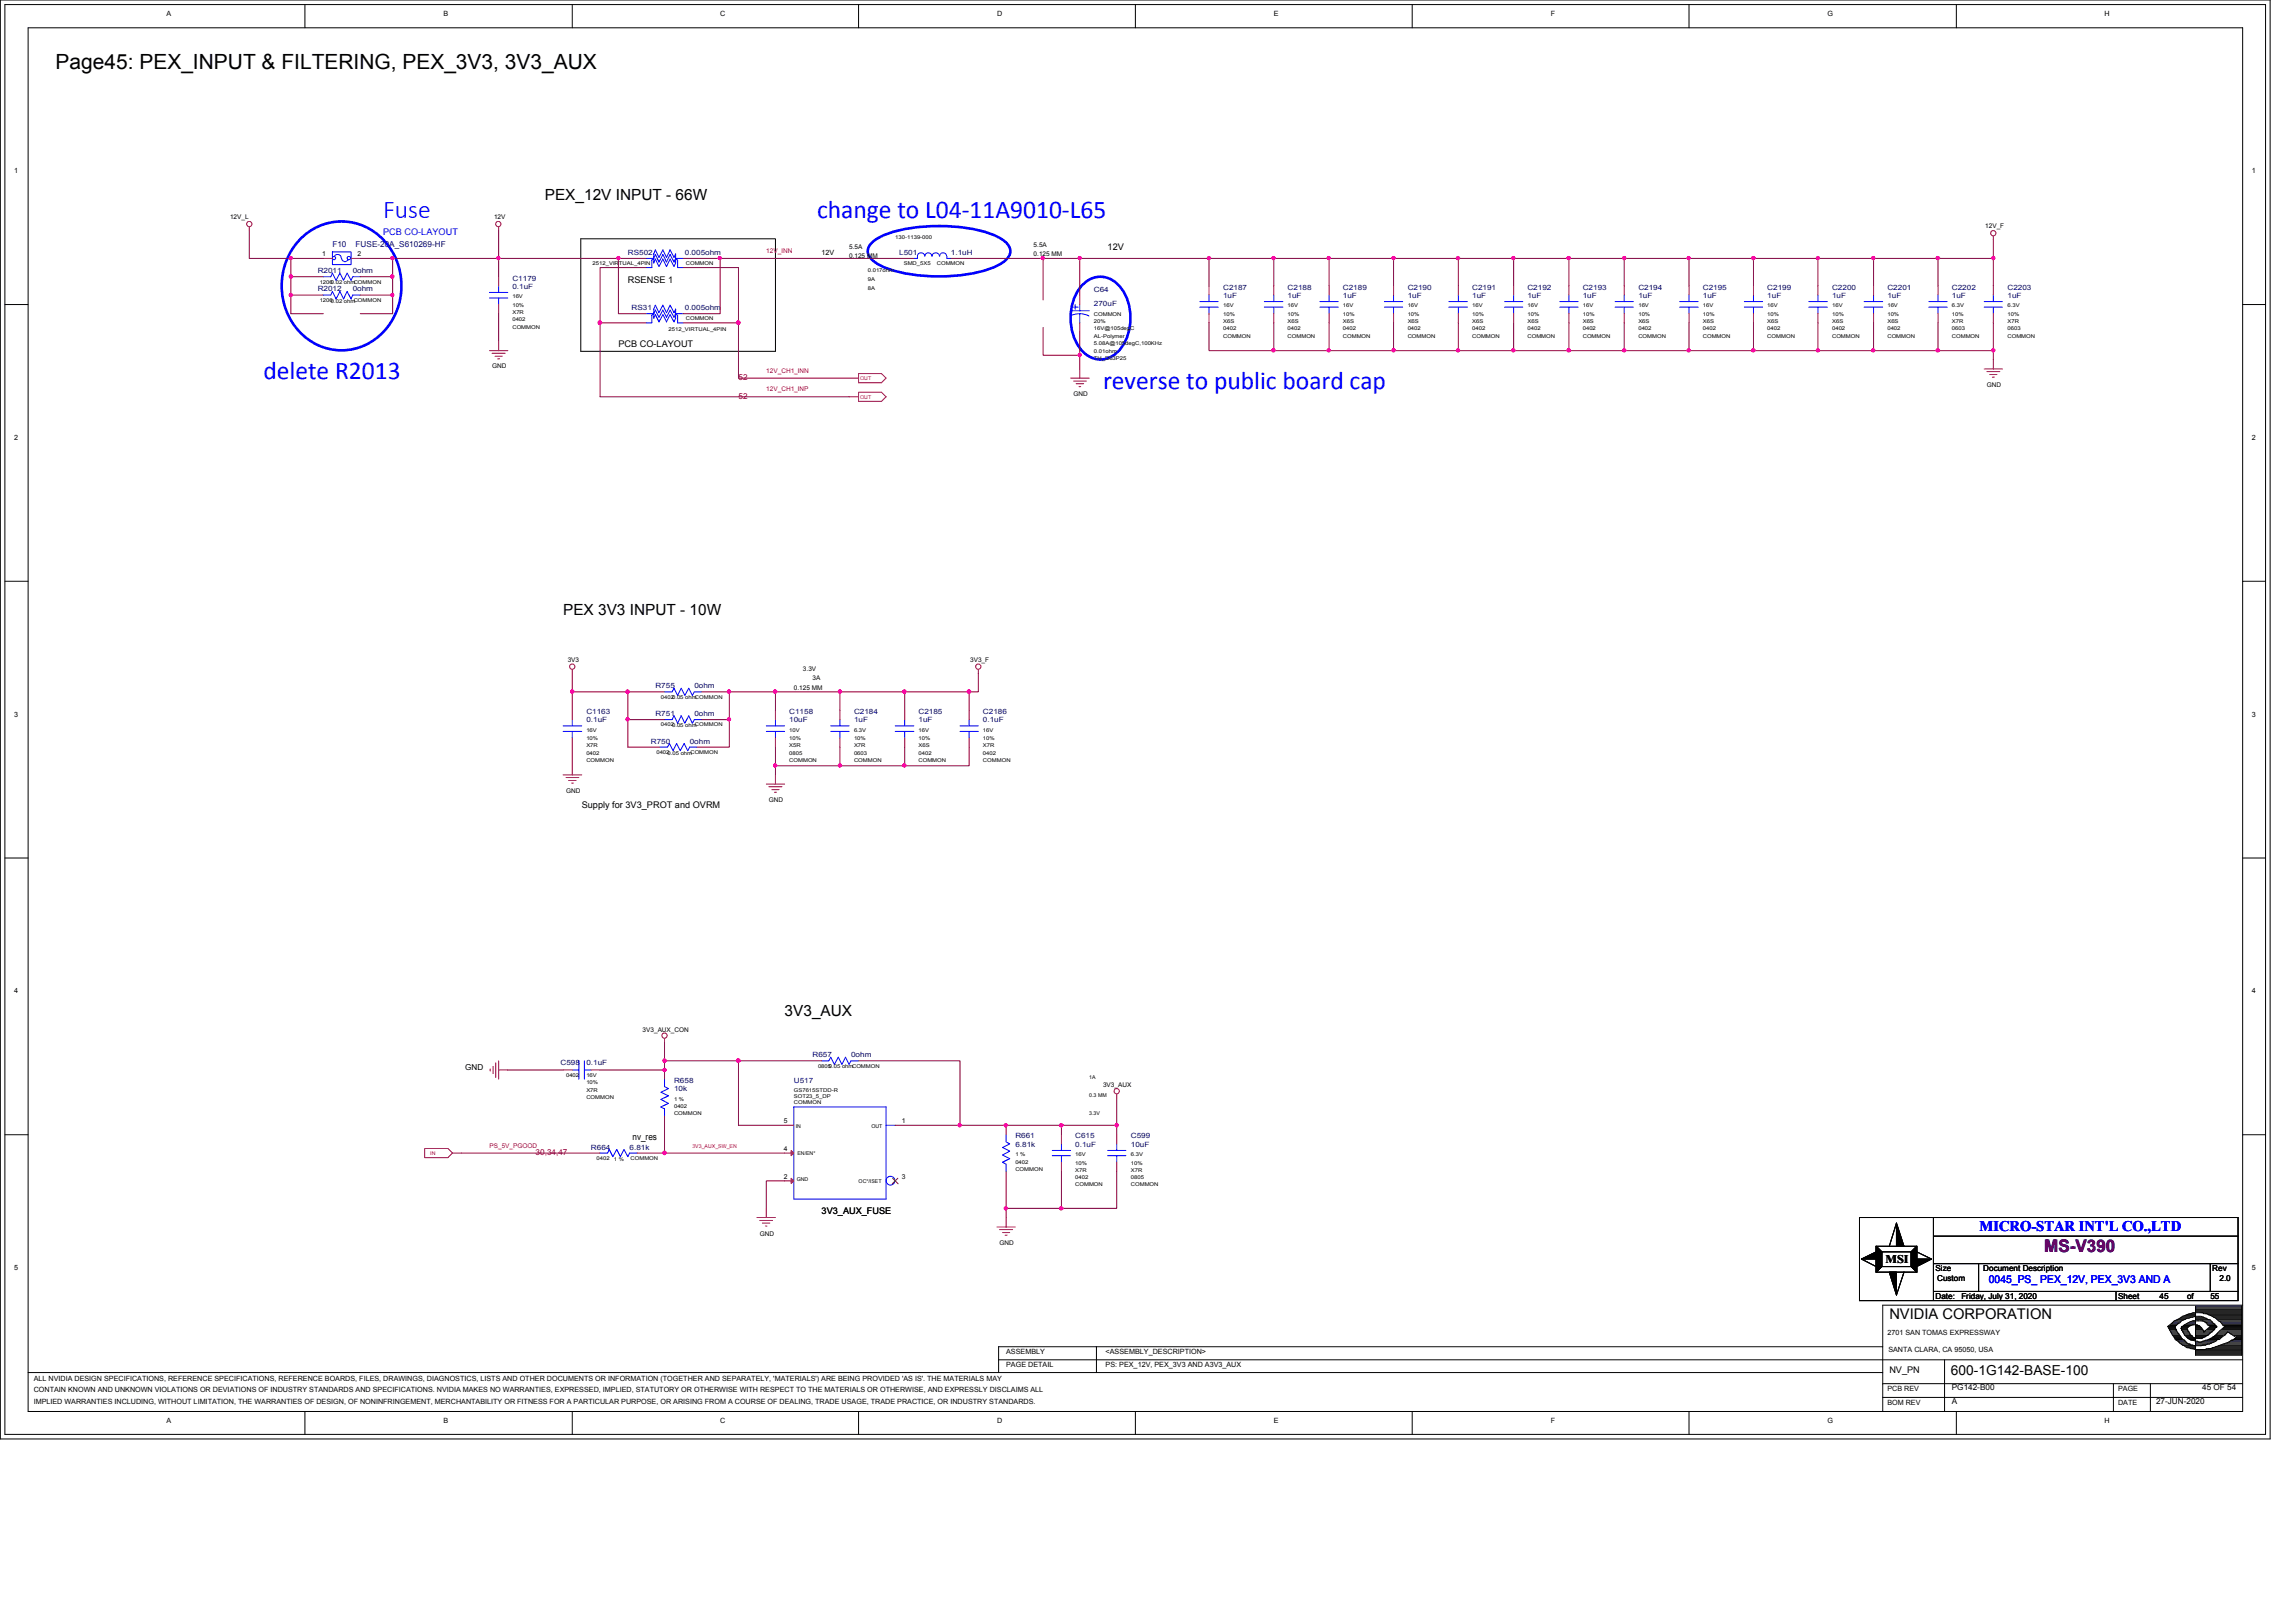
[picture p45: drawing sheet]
<svg xmlns="http://www.w3.org/2000/svg" width="297mm" height="210mm" viewBox="0 0 297 210" stroke-linecap="round" stroke-linejoin="round" font-family="sans-serif">
<defs><g id="words">
<g font-size="3.3" fill="#00f">
<text x="49.6" y="28.2">Fuse</text>
<text x="105.7" y="28.2">change to L04-11A9010-L65</text>
<text x="34.1" y="49.1">delete R2013</text>
<text x="142.7" y="50.3">reverse to public board cap</text>
</g>
<text font-size="2.7" x="7.2" y="8.9">Page45: PEX_INPUT &amp; FILTERING, PEX_3V3, 3V3_AUX</text>
<text font-size="2.2" fill="#400080" x="264.5" y="162.1">MS-V390</text>
<g font-size="2">
<text x="70.5" y="25.8">PEX_12V INPUT - 66W</text>
<text x="72.9" y="79.5">PEX 3V3 INPUT - 10W</text>
<text x="101.5" y="131.5">3V3_AUX</text>
</g>
<text font-size="1.9" fill="#00f" x="256.1" y="159.3">MICRO-STAR INT'L CO.,LTD</text>
<text font-size="1.9" x="244.4" y="170.7">NVIDIA CORPORATION</text>
<text font-size="1.8" x="252.4" y="177.9">600-1G142-BASE-100</text>
<text font-size="1.5" x="243.9" y="163.4">MSI</text>
<text font-size="1.4" fill="#00f" x="257.3" y="166.1">0045_PS_ PEX_12V, PEX_3V3 AND A</text>
<text font-size="1.2" fill="#00f" x="49.6" y="30.4">PCB CO-LAYOUT</text>
<g font-size="1.2">
<text x="143.3" y="32.4">12V</text>
<text x="81.2" y="36.6">RSENSE 1</text>
<text x="80" y="44.9">PCB CO-LAYOUT</text>
<text x="75.3" y="104.6">Supply for 3V3_PROT and OVRM</text>
<text x="81.8" y="147.6">nv_res</text>
<text x="106.3" y="157.1">3V3_AUX_FUSE</text>
<text x="244.4" y="177.7">NV_PN</text>
</g>
<g font-size="1.1" fill="#000080">
<text x="43" y="32">F10</text>
<text x="46" y="32">FUSE-20A_S610269-HF</text>
</g>
<g font-size="1.1" fill="#f00">
<text x="95.5" y="51.6">52</text>
<text x="95.5" y="49.2">52</text>
<text x="69.3" y="149.5">30,34,47</text>
</g>
<g font-size="1.1">
<text x="60.2" y="138.5">GND</text>
<text x="250.4" y="164.5">Size</text>
<text x="250.6" y="165.7">Custom</text>
<text x="256.6" y="164.5">Document Description</text>
<text x="286.2" y="164.5">Rev</text>
<text x="287.1" y="165.7">2.0</text>
<text x="250.4" y="168.1">Date:</text>
<text x="253.7" y="168.1">Friday, July 31, 2020</text>
<text x="274" y="168.1">Sheet</text>
<text x="279.4" y="168.1">45</text>
<text x="283" y="168.1">of</text>
<text x="286" y="168.1">55</text>
<text x="252.5" y="179.9">PG142-B00</text>
<text x="284.9" y="179.9">45 OF 54</text>
<text x="252.5" y="181.7">A</text>
<text x="278.9" y="181.7">27-JUN-2020</text>
</g>
<g font-size=".9">
<text x="21.5" y="2">A</text>
<text x="57.4" y="2">B</text>
<text x="93.2" y="2">C</text>
<text x="129" y="2">D</text>
<text x="164.8" y="2">E</text>
<text x="200.6" y="2">F</text>
<text x="236.4" y="2">G</text>
<text x="272.2" y="2">H</text>
<text x="1.8" y="22.4">1</text>
<text x="291.3" y="22.4">1</text>
<text x="41.7" y="33.1">1</text>
<text x="46.3" y="33.1">2</text>
<text x="106.3" y="33.1">12V</text>
<text x="1.8" y="56.9">2</text>
<text x="291.3" y="56.9">2</text>
<text x="1.8" y="92.8">3</text>
<text x="291.3" y="92.8">3</text>
<text x="1.8" y="128.6">4</text>
<text x="291.3" y="128.6">4</text>
<text x="101.4" y="148.9">4</text>
<text x="101.4" y="145.3">5</text>
<text x="116.7" y="145.3">1</text>
<text x="101.4" y="152.5">2</text>
<text x="116.7" y="152.5">3</text>
<text x="1.8" y="164.4">5</text>
<text x="291.3" y="164.4">5</text>
<text x="244.2" y="172.8">2701 SAN TOMAS EXPRESSWAY</text>
<text x="4.4" y="178.7">ALL NVIDIA DESIGN SPECIFICATIONS, REFERENCE SPECIFICATIONS, REFERENCE BOARDS, FILES, DRAWINGS, DIAGNOSTICS, LISTS AND OTHER DOCUMENTS OR INFORMATION (TOGETHER AND SEPARATELY, 'MATERIALS') ARE BEING PROVIDED 'AS IS'. THE MATERIALS MAY</text>
<text x="130.2" y="177">PAGE DETAIL</text>
<text x="130.2" y="175.3">ASSEMBLY</text>
<text x="143" y="177">PS: PEX_12V, PEX_3V3 AND A3V3_AUX</text>
<text x="143" y="175.3">&lt;ASSEMBLY_DESCRIPTION&gt;</text>
<text x="244.3" y="174.9">SANTA CLARA, CA 95050, USA</text>
<text x="4.4" y="180.2">CONTAIN KNOWN AND UNKNOWN VIOLATIONS OR DEVIATIONS OF INDUSTRY STANDARDS AND SPECIFICATIONS. NVIDIA MAKES NO WARRANTIES, EXPRESSED, IMPLIED, STATUTORY OR OTHERWISE WITH RESPECT TO THE MATERIALS OR OTHERWISE, AND EXPRESSLY DISCLAIMS ALL</text>
<text x="4.4" y="181.7">IMPLIED WARRANTIES INCLUDING, WITHOUT LIMITATION, THE WARRANTIES OF DESIGN, OF NONINFRINGEMENT, MERCHANTABILITY OR FITNESS FOR A PARTICULAR PURPOSE, OR ARISING FROM A COURSE OF DEALING, TRADE USAGE, TRADE PRACTICE, OR INDUSTRY STANDARDS.</text>
<text x="21.5" y="184.1">A</text>
<text x="57.4" y="184.1">B</text>
<text x="93.2" y="184.1">C</text>
<text x="129" y="184.1">D</text>
<text x="164.8" y="184.1">E</text>
<text x="200.6" y="184.1">F</text>
<text x="236.4" y="184.1">G</text>
<text x="244.2" y="181.8">BOM REV</text>
<text x="244.2" y="180">PCB REV</text>
<text x="272.2" y="184.1">H</text>
<text x="274" y="180">PAGE</text>
<text x="274" y="181.8">DATE</text>
</g>
<g font-size=".9" fill="#000080">
<text x="41.1" y="35.3">R2011</text>
<text x="45.6" y="35.3">0ohm</text>
<text x="81.2" y="33">RS502</text>
<text x="88.6" y="33">0.005ohm</text>
<text x="116.3" y="33">L501</text>
<text x="123" y="33">1.1uH</text>
<text x="41.1" y="37.7">R2012</text>
<text x="45.6" y="37.7">0ohm</text>
<text x="66.3" y="37.4">0.1uF</text>
<text x="66.3" y="36.3">C1179</text>
<text x="81.7" y="40.1">RS31</text>
<text x="88.6" y="40.1">0.005ohm</text>
<text x="141.5" y="37.8">C64</text>
<text x="141.5" y="39.5">270uF</text>
<text x="158.2" y="38.6">1uF</text>
<text x="158.2" y="37.5">C2187</text>
<text x="166.6" y="38.6">1uF</text>
<text x="166.6" y="37.5">C2188</text>
<text x="173.7" y="38.6">1uF</text>
<text x="173.7" y="37.5">C2189</text>
<text x="182.1" y="38.6">1uF</text>
<text x="182.1" y="37.5">C2190</text>
<text x="190.5" y="37.5">C2191</text>
<text x="190.5" y="38.6">1uF</text>
<text x="197.6" y="37.5">C2192</text>
<text x="197.6" y="38.6">1uF</text>
<text x="204.8" y="37.5">C2193</text>
<text x="204.8" y="38.6">1uF</text>
<text x="212" y="37.5">C2194</text>
<text x="212" y="38.6">1uF</text>
<text x="220.3" y="37.5">C2195</text>
<text x="220.3" y="38.6">1uF</text>
<text x="228.6" y="38.6">1uF</text>
<text x="228.6" y="37.5">C2199</text>
<text x="237" y="38.6">1uF</text>
<text x="237" y="37.5">C2200</text>
<text x="244.2" y="38.6">1uF</text>
<text x="244.2" y="37.5">C2201</text>
<text x="252.5" y="38.6">1uF</text>
<text x="252.5" y="37.5">C2202</text>
<text x="259.7" y="38.6">1uF</text>
<text x="259.7" y="37.5">C2203</text>
<text x="84.8" y="89.1">R755</text>
<text x="89.8" y="89.1">0ohm</text>
<text x="75.9" y="92.4">C1163</text>
<text x="75.9" y="93.5">0.1uF</text>
<text x="84.8" y="92.7">R751</text>
<text x="89.8" y="92.7">0ohm</text>
<text x="102.1" y="93.5">10uF</text>
<text x="102.1" y="92.4">C1158</text>
<text x="110.5" y="92.4">C2184</text>
<text x="110.5" y="93.5">1uF</text>
<text x="118.8" y="92.4">C2185</text>
<text x="118.8" y="93.5">1uF</text>
<text x="127.2" y="92.4">C2186</text>
<text x="127.2" y="93.5">0.1uF</text>
<text x="84.2" y="96.2">R750</text>
<text x="89.2" y="96.2">0ohm</text>
<text x="72.5" y="137.9">C598</text>
<text x="75.9" y="137.9">0.1uF</text>
<text x="105.1" y="136.8">R657</text>
<text x="110.1" y="136.8">0ohm</text>
<text x="87.2" y="141.2">10k</text>
<text x="87.2" y="140.2">R658</text>
<text x="102.7" y="140.2">U517</text>
<text x="76.5" y="148.8">R664</text>
<text x="81.4" y="148.8">6.81k</text>
<text x="131.4" y="147.3">R661</text>
<text x="131.4" y="148.4">6.81k</text>
<text x="139.1" y="147.3">C615</text>
<text x="139.1" y="148.4">0.1uF</text>
<text x="146.3" y="148.4">10uF</text>
<text x="146.3" y="147.3">C599</text>
</g>
<g font-size=".8">
<text x="29.8" y="28.3">12V_L</text>
<text x="63.9" y="28.3">12V</text>
<text x="256.8" y="29.5">12V_F</text>
<text x="109.9" y="32.2">5.5A</text>
<text x="109.9" y="33.4">0.125 MM</text>
<text x="133.7" y="33.1">0.125 MM</text>
<text x="133.7" y="31.9">5.5A</text>
<text x="63.7" y="47.7">GND</text>
<text x="138.9" y="51.3">GND</text>
<text x="257" y="50.1">GND</text>
<text x="73.4" y="85.6">3V3</text>
<text x="102.7" y="89.2">0.125 MM</text>
<text x="103.9" y="86.8">3.3V</text>
<text x="105.1" y="88">3A</text>
<text x="125.5" y="85.6">3V3_F</text>
<text x="73.2" y="102.6">GND</text>
<text x="99.5" y="103.8">GND</text>
<text x="83.1" y="133.5">3V3_AUX_CON</text>
<text x="142.7" y="140.7">3V3_AUX</text>
<text x="98.3" y="159.9">GND</text>
<text x="129.3" y="161.1">GND</text>
</g>
<g font-size=".8" fill="#f00">
<text x="99.1" y="32.7">12V_INN</text>
<text x="99.1" y="48.3">12V_CH1_INN</text>
<text x="99.1" y="50.6">12V_CH1_INP</text>
<text x="63.3" y="148.5">PS_5V_PGOOD</text>
</g>
<g font-size=".7">
<text x="76.7" y="34.3">2512_VIRTUAL_4PIN</text>
<text x="88.7" y="34.3">COMMON</text>
<text x="112.3" y="35.1">0.017ohm</text>
<text x="115.8" y="30.9">130-1139-000</text>
<text x="116.9" y="34.3">SMD_5X5</text>
<text x="121.2" y="34.3">COMMON</text>
<text x="41.4" y="36.7">12060.02 ohmCOMMON</text>
<text x="41.4" y="39.1">12060.02 ohmCOMMON</text>
<text x="66.3" y="40.6">X7R</text>
<text x="66.3" y="39.7">10%</text>
<text x="66.3" y="38.6">16V</text>
<text x="66.3" y="41.6">0402</text>
<text x="88.7" y="41.4">COMMON</text>
<text x="112.3" y="37.5">8A</text>
<text x="112.3" y="36.3">9A</text>
<text x="141.5" y="41.8">20%</text>
<text x="141.5" y="40.9">COMMON</text>
<text x="158.2" y="39.8">16V</text>
<text x="158.2" y="40.9">10%</text>
<text x="158.2" y="41.8">X6S</text>
<text x="166.6" y="39.8">16V</text>
<text x="166.6" y="40.9">10%</text>
<text x="166.6" y="41.8">X6S</text>
<text x="173.7" y="39.8">16V</text>
<text x="173.7" y="40.9">10%</text>
<text x="173.7" y="41.8">X6S</text>
<text x="182.1" y="40.9">10%</text>
<text x="182.1" y="39.8">16V</text>
<text x="182.1" y="41.8">X6S</text>
<text x="190.5" y="39.8">16V</text>
<text x="190.5" y="40.9">10%</text>
<text x="190.5" y="41.8">X6S</text>
<text x="197.6" y="39.8">16V</text>
<text x="197.6" y="41.8">X6S</text>
<text x="197.6" y="40.9">10%</text>
<text x="204.8" y="39.8">16V</text>
<text x="204.8" y="40.9">10%</text>
<text x="204.8" y="41.8">X6S</text>
<text x="212" y="40.9">10%</text>
<text x="212" y="39.8">16V</text>
<text x="212" y="41.8">X6S</text>
<text x="220.3" y="41.8">X6S</text>
<text x="220.3" y="40.9">10%</text>
<text x="220.3" y="39.8">16V</text>
<text x="228.6" y="40.9">10%</text>
<text x="228.6" y="39.8">16V</text>
<text x="228.6" y="41.8">X6S</text>
<text x="237" y="39.8">16V</text>
<text x="237" y="40.9">10%</text>
<text x="237" y="41.8">X6S</text>
<text x="244.2" y="40.9">10%</text>
<text x="244.2" y="39.8">16V</text>
<text x="244.2" y="41.8">X6S</text>
<text x="252.5" y="39.8">6.3V</text>
<text x="252.5" y="40.9">10%</text>
<text x="252.5" y="41.8">X7R</text>
<text x="259.7" y="41.8">X7R</text>
<text x="259.7" y="40.9">10%</text>
<text x="259.7" y="39.8">6.3V</text>
<text x="66.3" y="42.5">COMMON</text>
<text x="86.5" y="42.9">2512_VIRTUAL_4PIN</text>
<text x="141.5" y="44.7">5.08A@105degC,100KHz</text>
<text x="141.5" y="43.7">AL-Polymer</text>
<text x="141.5" y="46.6">TH_D63P25</text>
<text x="141.5" y="42.8">16V@105degC</text>
<text x="141.5" y="45.6">0.01ohm</text>
<text x="158.2" y="43.7">COMMON</text>
<text x="158.2" y="42.8">0402</text>
<text x="166.6" y="42.8">0402</text>
<text x="166.6" y="43.7">COMMON</text>
<text x="173.7" y="43.7">COMMON</text>
<text x="173.7" y="42.8">0402</text>
<text x="182.1" y="43.7">COMMON</text>
<text x="182.1" y="42.8">0402</text>
<text x="190.5" y="43.7">COMMON</text>
<text x="190.5" y="42.8">0402</text>
<text x="197.6" y="42.8">0402</text>
<text x="197.6" y="43.7">COMMON</text>
<text x="204.8" y="42.8">0402</text>
<text x="204.8" y="43.7">COMMON</text>
<text x="212" y="43.7">COMMON</text>
<text x="212" y="42.8">0402</text>
<text x="220.3" y="43.7">COMMON</text>
<text x="220.3" y="42.8">0402</text>
<text x="228.6" y="43.7">COMMON</text>
<text x="228.6" y="42.8">0402</text>
<text x="237" y="42.8">0402</text>
<text x="237" y="43.7">COMMON</text>
<text x="244.2" y="42.8">0402</text>
<text x="244.2" y="43.7">COMMON</text>
<text x="252.5" y="43.7">COMMON</text>
<text x="252.5" y="42.8">0603</text>
<text x="259.7" y="43.7">COMMON</text>
<text x="259.7" y="42.8">0603</text>
<text x="75.9" y="95.8">10%</text>
<text x="75.9" y="94.7">16V</text>
<text x="85.5" y="94">04020.05 ohmCOMMON</text>
<text x="85.5" y="90.4">04020.05 ohmCOMMON</text>
<text x="102.1" y="94.7">10V</text>
<text x="102.1" y="95.8">10%</text>
<text x="110.5" y="95.8">10%</text>
<text x="110.5" y="94.7">6.3V</text>
<text x="118.8" y="95.8">10%</text>
<text x="118.8" y="94.7">16V</text>
<text x="127.2" y="95.8">10%</text>
<text x="127.2" y="94.7">16V</text>
<text x="75.9" y="96.7">X7R</text>
<text x="75.9" y="97.7">0402</text>
<text x="75.9" y="98.6">COMMON</text>
<text x="84.9" y="97.6">04020.05 ohmCOMMON</text>
<text x="102.1" y="98.6">COMMON</text>
<text x="102.1" y="97.7">0805</text>
<text x="102.1" y="96.7">X5R</text>
<text x="110.5" y="98.6">COMMON</text>
<text x="110.5" y="97.7">0603</text>
<text x="110.5" y="96.7">X7R</text>
<text x="118.8" y="97.7">0402</text>
<text x="118.8" y="96.7">X6S</text>
<text x="118.8" y="98.6">COMMON</text>
<text x="127.2" y="96.7">X7R</text>
<text x="127.2" y="98.6">COMMON</text>
<text x="127.2" y="97.7">0402</text>
<text x="73.2" y="139.4">0402</text>
<text x="75.9" y="139.4">16V</text>
<text x="75.9" y="140.3">10%</text>
<text x="75.9" y="142.2">COMMON</text>
<text x="75.9" y="141.3">X7R</text>
<text x="87.2" y="142.5">1 %</text>
<text x="87.2" y="143.4">0402</text>
<text x="102.7" y="142.1">SOT23_5_DP</text>
<text x="102.7" y="142.9">COMMON</text>
<text x="102.7" y="141.3">GS7615STDD-R</text>
<text x="105.8" y="138.2">0805</text>
<text x="107.2" y="138.3">0.05 ohmCOMMON</text>
<text x="140.9" y="142">0.3 MM</text>
<text x="140.9" y="139.6">1A</text>
<text x="87.2" y="144.4">COMMON</text>
<text x="103" y="145.9">IN</text>
<text x="103.2" y="149.5">EN/EN*</text>
<text x="112.7" y="145.9">OUT</text>
<text x="131.4" y="149.6">1 %</text>
<text x="139.1" y="149.6">16V</text>
<text x="140.9" y="144.4">3.3V</text>
<text x="146.3" y="149.6">6.3V</text>
<text x="77.2" y="150.1">0402</text>
<text x="79.4" y="150.2">1 %</text>
<text x="81.6" y="150.1">COMMON</text>
<text x="103.1" y="152.9">GND</text>
<text x="111.1" y="153.1">OC*/ISET</text>
<text x="131.4" y="150.6">0402</text>
<text x="131.4" y="151.5">COMMON</text>
<text x="139.1" y="152.6">0402</text>
<text x="139.1" y="150.7">10%</text>
<text x="139.1" y="151.6">X7R</text>
<text x="139.1" y="153.5">COMMON</text>
<text x="146.3" y="152.6">0805</text>
<text x="146.3" y="151.6">X7R</text>
<text x="146.3" y="153.5">COMMON</text>
<text x="146.3" y="150.7">10%</text>
</g>
<g font-size=".7" fill="#f00">
<text x="111.3" y="51.6">OUT</text>
<text x="111.3" y="49.2">OUT</text>
<text x="55.7" y="149.5">IN</text>
<text x="89.6" y="148.5">3V3_AUX_SW_EN</text>
</g>
</g></defs>
<g fill="none" stroke="#000" stroke-width=".13">
<path d="M0 0h293.7v186.2h-293.7zM.6 .6h292.5v185h-292.5zM3.6 3.6h286.5v179.1h-286.5zM39.4 .6v3M74 .6v3M111.1 .6v3M146.9 .6v3M182.7 .6v3M218.5 .6v3M253.1 .6v3M.6 39.4h3M75.1 30.9h25.2v14.6h-25.2z"/>
<path d="M290.1 39.4h3M.6 75.2h3M290.1 75.2h3M.6 111h3M290.1 111h3M.6 146.8h3M240.6 157.6h48.9v10.7h-48.9zM245.4 158.3l.9 3h-.9zM245.4 158.3l-1 3M250.1 160h39.4M250.1 157.6v10.7M290.1 146.8h3"/>
<path d="M3.6 177.6h240M129.2 176h160.9M141.8 174.3v3.3M240.8 162.9l1.9-.9v.9zM240.8 162.9l1.9 1M242.7 161.3h5.3v3.3h-5.3zM242.7 161.3l.7 .7v1.9l-.7 .7zM242.7 161.3l.7 .7M243.4 162h3.9v1.9h-3.9zM243.4 163.9l-.7 .7M243.6 174.3h-114.4v3.3M243.6 179.1h46.5"/>
<path d="M244.4 164.6h1v3zM246.3 164.6l-.9 3M247.3 163.9l.7 .7M248 161.3v3.3l-.7-.7v-1.9zM248 161.3l-.7 .7M248 162.9h1.9l-1.9 1zM248 162l1.9 .9M250.1 167.1h39.4M250.1 163.5h39.4M251.6 176v6.7M256 163.5v3.6M273.4 179.1v3.6"/>
<path d="M273.8 167.1v1.2M278.2 179.1v3.6M280.4 171.7h1M280.4 171.7l.3 .4M280.6 171.8h.8M280.6 171.9h.8M280.7 171.5h.8M280.7 172h.8M280.7 172.1h.8M280.7 172.1l.2 .4M280.8 171.4h.8M280.8 172.4h.8"/>
<path d="M280.8 172.2h.8M280.9 171.3h.9M280.9 172.5l.4 .6M280.9 172.5h.9M281 171.2h.9M281 171.2l-.6 .5M281 172.6h.9M281 172.8h.9M281.2 171.1h.9M281.2 172.8h.8M281.3 173.1l.1 .2 .9 .8 .3 .1M281.3 173h.8"/>
<path d="M281.3 173.1h.9M281.4 171.7v.1M281.4 171.8v.1M281.4 171.9l.1 .1M281.4 173.2h.9M281.5 171.5l-.1 .2M281.5 170.8h1M281.5 172v.1M281.5 172.1l.3 .4M281.5 173.3h.8M281.6 173.4h1M281.8 171.3l-.3 .2"/>
<path d="M281.8 170.7h.9M281.8 172.5l.1 .1M281.8 173.6h.9M281.9 172.6l.3 .6 .4 .2M281.9 173.7h1M282 170.6h.9M282.1 170.5h1.3M282.1 173.8h.8M282.2 170.9l-.4 .4M282.2 173.9h1.1M282.2 172.1h.9M282.2 172h.7"/>
<path d="M282.2 172.1l.1 .1M282.2 172v.1M282.2 171.9v.1M282.2 171.8l-.1 .1h.1M282.2 171.8h.9M282.2 171.9h.7M282.3 171.7h-.1v.1M282.3 174.1h1.3M282.3 172.4h.9M282.3 171.7h.9M282.5 170.3h1.5M282.5 172.5h.7"/>
<path d="M282.5 171.5h.9M282.6 174.2h1.4M282.6 172.8h.8M282.6 172.6h.7M282.6 172.8l.3 .3h1M282.6 174.2l.3 .2 1.1 .3M282.6 173.4l.3 .4M282.7 170.7l-.5 .2h-.8M282.7 170.2h1.3M282.7 172.8h.9M282.7 171.4h1.1M282.9 174.3h1.1"/>
<path d="M282.9 173h.8M282.9 170.6l-.2 .1M282.9 170.1h1.1M282.9 173.1l.2 .1h.9M282.9 170.1l-.6 .2-1 .6-.3 .3M282.9 173.8l.4 .1M282.9 171.3h1.1M283.1 174.4h.9M283.1 172.2h-.8l.3 .6M283.1 173.2l.3 .2 1.1 .3 .6-.1M283.1 172.2l.1 .2M283.2 171.7l-.3 .2 .2 .3"/>
<path d="M283.2 172.4l.1 .2M283.2 171.2h.8M283.3 172.6v.2h.3M283.3 173.9l.1 .2h.3a3 3 0 0 0 1.7 0M283.3 173.3h.7M283.4 170.5l-.5 .1M283.4 170h.6M283.4 170l-.5 .1M283.4 171.1h.6M283.6 174.5h.4M283.6 173.4h.4M283.6 172.8l.1 .2"/>
<path d="M283.7 173l.3 .2M284 171.7h.6M284 171.9h.9M284 172.2h1.1M284 172.4h2.2M284 174.7h6M284 170.3l-.6 .2M284 169.6h6M284 169.2h6M284 169.7h6M284 169.4h6M284 169.3h6"/>
<path d="M284 169.5h6M284 175.3h6M284 175.1h6M284 175h6M284 174.9h6M284 173.1h1.1M284 173h1.4M284 173.7h2.3M284 172.8h1.6M284 172.8h1.7M284 173.8h2.1M284 173.9h1.7"/>
<path d="M284 172.6h1.8M284 172.5h1.9M284 174.1h1.4M284 172.1h1M284 172h.9M284 171.8h.8M284 170.5h1.1M284 170.6h1.4M284 170.7h1.6M284 170.8h1.8M284 169h6v6.4h-6zM284 171.5h.4"/>
<path d="M284 174.7h1M284 170.3h.8l.3 .2M284.4 171.5l-.1-.1h-.6l-.5 .3M284.4 171.5h.1l.3 .3M284.8 169.9h5.2M284.8 171.8l.1 .2M284.9 170.9h1M284.9 172l.2 .2M285 169.9h-.4a1.7 1.7 0 0 0-1.2 .1M285 170.9h-.2a2.62 2.62 0 0 0-2.5 .8M285 170.9h.1M285 169.9l.1 .1h.4l.2 .1"/>
<path d="M285 169.9h.1M285 174.7h.1M285 170.9l.2 .2M285.1 173.1h-.1l-.1 .1h-.9M285.1 173.6h1.4M285.1 170.5l.4 .1 .1 .1M285.2 171.1h1M285.2 171.1l.3 .1 .1 .2 .3 .3M285.2 172.2h1.1M285.4 171.2h.9M285.4 170h4.6M285.4 173l-.3 .1"/>
<path d="M285.4 173h.1M285.5 173.4h1.3M285.5 172.1h.9M285.6 172.8l-.2 .2M285.6 171.3h.8M285.6 172h.9M285.6 170.7a1.19 1.19 0 0 1 .8 .6h.1v.1M285.7 172.8h-.1M285.7 171.9h.8M285.7 171.4h.8M285.7 173.3h1.3M285.7 170.1h4.3"/>
<path d="M285.7 174.5h4.3M285.7 173.3l-.6 .3M285.7 170.1l.2 .1M285.8 171.5h.9M285.8 171.8h.9M285.9 171.7h.9M285.9 173.2h1.2M285.9 170.2h4.1M285.9 171.7l-.8 .7v-.2M285.9 173.2l-.2 .1M285.9 171.7h.1M285.9 172.5l-.2 .3"/>
<path d="M285.9 163.5v3.6M285.9 170.2l.5 .3M286.1 173.8l-.7 .3M286.2 173.1h1.2M286.2 174.4h3.8M286.2 170.3h3.8M286.3 173h1.2M286.4 170.5h3.6M286.4 170.5l.9 .6M286.4 172.1l-.5 .4M286.5 171.9l-.1 .2M286.5 172.8h1.1"/>
<path d="M286.5 171.4l.2 .1M286.7 171.8l-.2 .1M286.7 172.8h1.2M286.7 174.3h3.3M286.7 170.6h3.3M286.7 174.3l-.8 .2-.9 .2M286.7 171.5l.1 .2M286.8 171.7v.1h-.1M286.8 172.6h1.2M286.8 170.7h3.2M286.8 172.6l-.9 .6M286.9 172.5h1.2"/>
<path d="M287 170.8h3M287 174.2h3M287.1 170.9h2.9M287.1 172.4h2.9M287.3 171.1h2.7M287.3 171.1l.3 .4 .3 .2M287.3 172.2h2.7M287.4 173.1l-.3 .2h-.2l-.2 .3-.6 .2M287.4 174.1h2.6M287.4 171.2h2.6M287.4 172.1h2.6M287.5 171.3h2.5"/>
<path d="M287.5 172h2.5M287.6 171.4h2.4M287.6 171.9h2.4M287.7 171.5h2.3M287.7 171.8h2.3M287.7 173.9h2.3M287.9 172.8l-.5 .3M287.9 171.7l-1.1 .9M287.9 171.7h2.1M288.1 173.8h1.9M288.2 172.4l-.3 .4M288.2 172.4l.2 .1"/>
<path d="M288.2 172.4h.1M288.3 173.7h1.7M288.4 172.5h1.6M288.4 172.5l.9 .6M288.6 172.6h1.4M288.6 173.6h1.4M288.7 173.4h1.3M288.7 173.4l-.4 .3-1.6 .6M288.8 172.8h1.2M288.9 173.3h1.1M289 173.2h1M289 172.8h1"/>
<path d="M289.3 173.1l-.6 .3M289.3 173h.7M289.3 173.1h.7M290.1 168.9h-46.5v13.8M39.4 182.7v2.9M74 182.7v2.9M111.1 182.7v2.9M146.9 182.7v2.9M182.7 182.7v2.9M218.5 182.7v2.9M243.6 180.8h46.5M253.1 182.7v2.9"/>
</g>
<path d="M38.7 31.1a7.5 7.5 0 0 1 12.2 1.7 8.5 8.5 0 0 1-4.7 12.2 7.7 7.7 0 0 1-9.5-5.8 8.8 8.8 0 0 1 2-8.1zM112.6 31.6a8.7 8.7 0 0 1 5-2 22.9 22.9 0 0 1 10.8 .8 3.8 3.8 0 0 1 2.2 1.6 1.54 1.54 0 0 1-.7 1.9 12.4 12.4 0 0 1-5.8 1.7 21.6 21.6 0 0 1-9.6-1 3.8 3.8 0 0 1-2.1-1.6l-.1-.5 .1-.5zM139.9 37.1a3.1 3.1 0 0 1 5 0 6.8 6.8 0 0 1 0 8.2 3.1 3.1 0 0 1-5 0 6.9 6.9 0 0 1 0-8.2z" fill="none" stroke="#00f" stroke-width=".34"/>
<g fill="none" stroke="#f00" stroke-width=".13">
<path d="M32.3 29.4v.4M64.5 29.4v.4M64.5 35.8v1.2M64.5 39.4v1.2M118.2 33.4h.1M123 33.4h.1M171.9 37v1.2M188.7 37v1.2M210.1 37v1.2M226.9 37v1.2M242.4 37v1.2M257.9 30.6v.4"/>
<path d="M63.3 45.4h2.4M63.7 45.7h1.7M64 46.1h1M64.4 46.4h.2M64.5 44.2v1.2M83.6 40.6h.1M83.6 41.8h.1M88.4 41.8h.1M88.4 40.6h.1M109.8 51.3h1.3M109.8 48.9h1.3M111.1 50.8h2.9l.6 .5-.6 .6h-2.9z"/>
<path d="M111.1 48.3h2.9l.6 .6-.6 .6h-2.9zM138.5 48.9h2.4M138.9 49.3h1.6M139.2 49.7h1M139.6 50h.2M139.7 47.7v1.2M171.9 40.6v1.2M188.7 40.6v1.2M210.1 40.6v1.2M226.9 40.6v1.2M242.4 40.6v1.2M256.7 47.7h2.4"/>
<path d="M257 48.1h1.7M257.4 48.5h.9M257.8 48.8h.2M257.9 46.6v1.2M74 99.1v1.2M74 86.7v.5M86 93.1h.1M90.8 93.1h.1M108.7 91.9v1.2M108.7 95.5v1.2M126.6 86.7v.5M72.8 100.3h2.5"/>
<path d="M73.2 100.6h1.7M73.6 101h.9M73.9 101.3h.3M99.1 101.5h2.4M99.5 101.8h1.7M99.9 102.2h.9M100.2 102.5h.2M100.3 100.3v1.2M63.4 138.3v.3M63.8 138v.9M64.1 137.5v1.9M64.5 138.5h1.2"/>
<path d="M64.5 137.3v2.4M72.8 138.5h1.2M76.4 138.5h1.2M86 134.4v.5M58.5 149.2l-.6-.6h-3v1.2h3l.6-.6h1.2M97.9 157.6h2.4M98.3 157.9h1.6M98.6 158.3h1M99 158.7h.2M99.1 156.4v1.2M115.8 145.6h.1M129 158.8h2.4"/>
<path d="M129.3 159.1h1.7M129.7 159.5h.9M130 159.8h.3M130.2 157.6v1.2M137.3 146.8v1.2M137.3 150.4v1.2M144.5 141.6v.5M144.5 146.8v1.2M144.5 150.4v1.2"/>
<circle cx="32.2" cy="29" r=".34"/>
<circle cx="64.5" cy="29" r=".34"/>
<circle cx="257.9" cy="30.2" r=".34"/>
<circle cx="74" cy="86.3" r=".34"/>
<circle cx="126.6" cy="86.3" r=".34"/>
<circle cx="86" cy="134" r=".34"/>
<circle cx="144.5" cy="141.2" r=".34"/>
</g>
<g fill="#000">
<path d="M245.4 158.3l.9 3h-.9zM240.8 162.9l1.9-.9v.9zM244.4 164.6h1v3zM248 162.9h1.9l-1.9 1z"/>
<path d="M242.7 161.3l.7 .7v1.9l-.7 .7z" fill-rule="evenodd"/>
<path d="M242.7 161.3l.7 .7v1.9l-.7 .7z" fill-rule="evenodd"/>
<path d="M242.7 161.3l.7 .7v1.9l-.7 .7z" fill-rule="evenodd"/>
<path d="M248 161.3v3.3l-.7-.7v-1.9z" fill-rule="evenodd"/>
<path d="M248 161.3v3.3l-.7-.7v-1.9z" fill-rule="evenodd"/>
<path d="M248 161.3v3.3l-.7-.7v-1.9z" fill-rule="evenodd"/>
</g>
<g fill="none" stroke="#00f" stroke-width=".13">
<path d="M63.3 37.8h2.4M63.3 38.6h2.4M64.5 38.6v.8M64.5 37v.8M84.8 39.5l.5 1 .5-1 .4 1 .5-1 .5 1 .2-.5v1.2l-.2 .5-.5-1-.5 1-.4-1-.5 1-.5-1-.2 .5v-1.2zM118.7 33.2v.2h-.5M118.7 33.1a.47 .47 0 0 1 .5-.4 .47 .47 0 0 1 .4 .4M119.7 33.1a.44 .44 0 0 1 .4-.4 .44 .44 0 0 1 .5 .4M120.6 33.1a.47 .47 0 0 1 .5-.4 .47 .47 0 0 1 .4 .4M121.6 33.1a.44 .44 0 0 1 .4-.4 .44 .44 0 0 1 .5 .4M122.5 33.2v.2h.5M170.8 39h2.3"/>
<path d="M170.8 39.7h2.3M171.9 39.7v.9M171.9 38.2v.8M187.4 39h2.5M187.4 39.7h2.5M188.7 39.7v.9M188.7 38.2v.8M208.9 39h2.4M208.9 39.7h2.4M210.1 39.7v.9M210.1 38.2v.8M225.7 39h2.3"/>
<path d="M225.7 39.7h2.3M226.9 39.7v.9M226.9 38.2v.8M241.2 39h2.4M241.2 39.7h2.4M242.4 39.7v.9M242.4 38.2v.8M83.6 40.6h1M84.6 40.6l-.3 .2v1h-.7M84.6 40.6l.2-.5 .5 1 .5-1 .4 1 .5-1 .5 1 .2-.5M87.4 40.6l.3 .2v1h.7M87.4 40.6h1"/>
<path d="M86 93.1h.9l.3-.5 .5 1 .4-1 .5 1 .5-1 .5 1 .2-.5h1M107.5 93.9h2.3M107.5 94.7h2.3M108.7 94.7v.8M108.7 93.1v.8M74 138.5h.9M74.9 137.3v2.4M75.6 138.5h.8M75.6 137.3v2.4M102.7 143.3l11.9-.1v12h-11.9zM102.7 152.8h.1M102.7 149.2h.1"/>
<path d="M102.7 145.6h.1M114.6 145.6h1.2M136.1 148.9h2.4M136.1 149.6h2.4M137.3 149.6v.8M137.3 148v.9M143.3 148.9h2.4M143.3 149.6h2.4M144.5 149.6v.8M144.5 148v.9"/>
<circle cx="115.2" cy="152.8" r=".57"/>
</g>
<path d="M102.4 152.5l.3 .3-.3 .4z" fill="#f00"/>
<path d="M101.5 152.8h1.2M102.4 152.5l.3 .3-.3 .4zM115.8 152.8h.1" fill="none" stroke="#f00" stroke-width=".13"/>
<path d="M115.5 152.5l.7 .7M116.2 152.5l-.8 .7" fill="none" stroke="#804000" stroke-width=".13"/>
<path d="M102.4 148.9l.3 .3-.3 .4z" fill="#f00"/>
<g fill="none" stroke="#f00" stroke-width=".13">
<path d="M41.8 33.4h1.2M41.8 35.8h.1M41.8 38.2h.1M45.4 33.4h1.2M46.6 35.8h.1M46.6 38.2h.1M83.6 33.4h.1M83.6 34.6h.1M88.4 34.6h.1M88.4 33.4h.1M139.7 38.2v1.2M156.4 37v1.2"/>
<path d="M164.8 37v1.2M180.3 37v1.2M195.8 37v1.2M203 37v1.2M218.5 37v1.2M235.2 37v1.2M250.7 37v1.2M257.9 37v1.2M139.7 41.8v1.2M156.4 40.6v1.2M164.8 40.6v1.2M180.3 40.6v1.2"/>
<path d="M195.8 40.6v1.2M203 40.6v1.2M218.5 40.6v1.2M235.2 40.6v1.2M250.7 40.6v1.2M257.9 40.6v1.2M74 91.9v1.2M74 95.5v1.2M85.4 96.7h.1M86 89.5h.1M90.2 96.7h.1M90.8 89.5h.1"/>
<path d="M100.3 91.9v1.2M100.3 95.5v1.2M117 91.9v1.2M117 95.5v1.2M125.4 91.9v1.2M125.4 95.5v1.2M86 139.7h.1M106.3 137.3h.1M111.1 137.3h.1M77.6 149.2h.1M82.4 149.2h.1M86 144.4h.1"/>
<path d="M101.5 149.2h1.2M101.5 145.6h1.2M102.4 148.9l.3 .3-.3 .4zM130.2 146.8h.1M130.2 151.6h.1"/>
</g>
<g fill="none" stroke="#00f" stroke-width=".13">
<path d="M41.8 35.8h1l.2-.5 .5 1 .5-1 .4 1 .5-1 .5 1 .2-.5h1M41.8 38.2h1l.2-.5 .5 1 .5-1 .4 1 .5-1 .5 1 .2-.5h1M43 32.6h2.4v1.6h-2.4zM43.1 33.2h.3v.2v.1l-.2 .1-.1-.1zM43.3 33.1a.48 .48 0 0 1 .5-.1 .48 .48 0 0 1 .3 .4M44.2 33.4a.44 .44 0 0 0 .3 .5 .44 .44 0 0 0 .5-.3M45 33.2h.3l.1 .2-.1 .1-.2 .1-.1-.1zM83.6 33.4h1M84.6 33.4l-.3 .3v.9h-.7M84.6 33.4l.2-.5 .5 1 .5-1 .4 1 .5-1 .5 1 .2-.5M84.8 32.3l.5 1 .5-1 .4 1 .5-1 .5 1 .2-.5v1.2l-.2 .5-.5-1-.5 1-.4-1-.5 1-.5-1-.2 .5v-1.2zM87.4 33.4l.3 .3v.9h.7"/>
<path d="M87.4 33.4h1M138.9 39.7h.6M139.1 39.4v.6M139.7 39.4v.8M155.2 39h2.4M155.2 39.7h2.4M156.4 39.7v.9M156.4 38.2v.8M163.6 39h2.4M163.6 39.7h2.4M164.8 39.7v.9M164.8 38.2v.8"/>
<path d="M179.1 39h2.4M179.1 39.7h2.4M180.3 39.7v.9M180.3 38.2v.8M194.6 39h2.4M194.6 39.7h2.4M195.8 39.7v.9M195.8 38.2v.8M201.8 39h2.4M201.8 39.7h2.4M203 39.7v.9M203 38.2v.8"/>
<path d="M217.3 39h2.4M217.3 39.7h2.4M218.5 39.7v.9M218.5 38.2v.8M234 39h2.4M234 39.7h2.4M235.2 39.7v.9M235.2 38.2v.8M249.5 39h2.4M249.5 39.7h2.4M250.7 39.7v.9M250.7 38.2v.8"/>
<path d="M256.7 39h2.4M256.7 39.7h2.4M257.9 39.7v.9M257.9 38.2v.8M138.5 40.9a2.6 2.6 0 0 1 2.4 0M138.5 40.2h2.4M139.7 40.6v1.2M72.8 93.9h2.5M72.8 94.7h2.5M74 94.7v.8M74 93.1v.8M85.4 96.7h1l.2-.5 .5 1 .4-1 .5 1 .5-1 .5 1 .2-.5h1"/>
<path d="M86 89.5h.9l.3-.4 .5 .9 .4-.9 .5 .9 .5-.9 .5 .9 .2-.5h1M99.1 93.9h2.4M99.1 94.7h2.4M100.3 94.7v.8M100.3 93.1v.8M115.8 93.9h2.4M115.8 94.7h2.4M117 94.7v.8M117 93.1v.8M124.2 93.9h2.4M124.2 94.7h2.4M125.4 94.7v.8"/>
<path d="M125.4 93.1v.8M86 139.7v.9l.5 .3-1 .4 1 .5-1 .5 1 .5-1 .4 .5 .3v.9M106.3 137.3h.9l.3-.5 .4 .9 .6-.9 .4 .9 .5-.9 .4 .9 .3-.4h1M77.6 149.2h1l.2-.4 .5 .9 .5-.9 .5 .9 .4-.9 .5 .9 .2-.5h1M130.2 146.8v1l.4 .2-.9 .5 .9 .5-.9 .5 .9 .4-.9 .5 .5 .3v.9"/>
</g>
<path d="M80 33.4h-15.5v2.4" fill="none" stroke="#800040" stroke-width=".13"/>
<path d="M64.3 33.2h.3l.1 .2-.1 .1-.1 .1-.2-.1z" fill-rule="evenodd" fill="#f0f"/>
<path d="M64.3 33.2h.3l.1 .2-.1 .1-.1 .1-.2-.1z" fill="none" stroke="#f0f" stroke-width=".13"/>
<path d="M79.8 33.2h.3l.1 .2-.1 .1-.1 .1-.2-.1z" fill-rule="evenodd" fill="#f0f"/>
<path d="M79.8 33.2h.3l.1 .2-.1 .1-.1 .1-.2-.1z" fill="none" stroke="#f0f" stroke-width=".13"/>
<path d="M64.5 29.8v3.6M83.6 33.4h-3.6v7.2h3.6M88.4 41.8h7.1v7.1" fill="none" stroke="#800040" stroke-width=".13"/>
<path d="M95.3 41.6h.4l.1 .1-.1 .2-.2 .1-.2-.1z" fill-rule="evenodd" fill="#f0f"/>
<path d="M95.3 41.6h.4l.1 .1-.1 .2-.2 .1-.2-.1z" fill="none" stroke="#f0f" stroke-width=".13"/>
<path d="M83.6 34.6h-6v16.7M88.4 34.6h7.1v7.2M95.5 48.9h14.3" fill="none" stroke="#800040" stroke-width=".13"/>
<path d="M77.4 41.6h.4v.1v.2l-.2 .1-.2-.1z" fill-rule="evenodd" fill="#f0f"/>
<path d="M77.4 41.6h.4v.1v.2l-.2 .1-.2-.1z" fill="none" stroke="#f0f" stroke-width=".13"/>
<path d="M123 33.4h11.9M77.6 51.3h32.2M77.6 41.8h6" fill="none" stroke="#800040" stroke-width=".13"/>
<path d="M134.8 33.2h.2l.1 .2-.1 .1-.1 .1-.1-.1z" fill-rule="evenodd" fill="#f0f"/>
<path d="M134.8 33.2h.2l.1 .2-.1 .1-.1 .1-.1-.1z" fill="none" stroke="#f0f" stroke-width=".13"/>
<path d="M156.4 37v-3.6h-16.7v4.8" fill="none" stroke="#800040" stroke-width=".13"/>
<path d="M156.3 33.2h.2l.1 .2-.1 .1-.1 .1-.1-.1z" fill-rule="evenodd" fill="#f0f"/>
<path d="M156.3 33.2h.2l.1 .2-.1 .1-.1 .1-.1-.1z" fill="none" stroke="#f0f" stroke-width=".13"/>
<path d="M139.5 33.2h.3l.1 .2-.1 .1-.1 .1-.2-.1z" fill-rule="evenodd" fill="#f0f"/>
<path d="M139.5 33.2h.3l.1 .2-.1 .1-.1 .1-.2-.1z" fill="none" stroke="#f0f" stroke-width=".13"/>
<path d="M156.4 33.4h8.4v3.6M171.9 33.4v3.6" fill="none" stroke="#800040" stroke-width=".13"/>
<path d="M171.8 33.2h.2l.1 .2-.1 .1-.1 .1-.1-.1z" fill-rule="evenodd" fill="#f0f"/>
<path d="M171.8 33.2h.2l.1 .2-.1 .1-.1 .1-.1-.1z" fill="none" stroke="#f0f" stroke-width=".13"/>
<path d="M164.8 33.4h7.1" fill="none" stroke="#800040" stroke-width=".13"/>
<path d="M164.6 33.2h.3l.1 .2-.1 .1-.1 .1-.2-.1z" fill-rule="evenodd" fill="#f0f"/>
<path d="M164.6 33.2h.3l.1 .2-.1 .1-.1 .1-.2-.1z" fill="none" stroke="#f0f" stroke-width=".13"/>
<path d="M171.9 33.4h8.4v3.6M180.3 33.4h8.4v3.6" fill="none" stroke="#800040" stroke-width=".13"/>
<path d="M188.5 33.2h.3v.2v.1l-.2 .1-.1-.1z" fill-rule="evenodd" fill="#f0f"/>
<path d="M188.5 33.2h.3v.2v.1l-.2 .1-.1-.1z" fill="none" stroke="#f0f" stroke-width=".13"/>
<path d="M180.1 33.2h.3l.1 .2-.1 .1-.1 .1-.2-.1z" fill-rule="evenodd" fill="#f0f"/>
<path d="M180.1 33.2h.3l.1 .2-.1 .1-.1 .1-.2-.1z" fill="none" stroke="#f0f" stroke-width=".13"/>
<path d="M195.8 33.4v3.6" fill="none" stroke="#800040" stroke-width=".13"/>
<path d="M195.6 33.2h.3l.1 .2-.1 .1-.1 .1-.2-.1z" fill-rule="evenodd" fill="#f0f"/>
<path d="M195.6 33.2h.3l.1 .2-.1 .1-.1 .1-.2-.1z" fill="none" stroke="#f0f" stroke-width=".13"/>
<path d="M188.7 33.4h14.3v3.6M203 33.4h7.1v3.6" fill="none" stroke="#800040" stroke-width=".13"/>
<path d="M210 33.2h.3v.2v.1l-.2 .1-.1-.1z" fill-rule="evenodd" fill="#f0f"/>
<path d="M210 33.2h.3v.2v.1l-.2 .1-.1-.1z" fill="none" stroke="#f0f" stroke-width=".13"/>
<path d="M202.8 33.2h.3l.1 .2-.1 .1-.2 .1-.1-.1z" fill-rule="evenodd" fill="#f0f"/>
<path d="M202.8 33.2h.3l.1 .2-.1 .1-.2 .1-.1-.1z" fill="none" stroke="#f0f" stroke-width=".13"/>
<path d="M210.1 33.4h8.4v3.6M218.5 33.4h8.4v3.6" fill="none" stroke="#800040" stroke-width=".13"/>
<path d="M226.7 33.2h.3l.1 .2-.1 .1-.2 .1-.1-.1z" fill-rule="evenodd" fill="#f0f"/>
<path d="M226.7 33.2h.3l.1 .2-.1 .1-.2 .1-.1-.1z" fill="none" stroke="#f0f" stroke-width=".13"/>
<path d="M218.3 33.2h.3l.1 .2-.1 .1-.1 .1-.2-.1z" fill-rule="evenodd" fill="#f0f"/>
<path d="M218.3 33.2h.3l.1 .2-.1 .1-.1 .1-.2-.1z" fill="none" stroke="#f0f" stroke-width=".13"/>
<path d="M235.2 33.4v3.6" fill="none" stroke="#800040" stroke-width=".13"/>
<path d="M235 33.2h.3l.1 .2-.1 .1-.1 .1-.2-.1z" fill-rule="evenodd" fill="#f0f"/>
<path d="M235 33.2h.3l.1 .2-.1 .1-.1 .1-.2-.1z" fill="none" stroke="#f0f" stroke-width=".13"/>
<path d="M226.9 33.4h15.5v3.6" fill="none" stroke="#800040" stroke-width=".13"/>
<path d="M242.2 33.2h.3l.1 .2-.1 .1-.2 .1-.1-.1z" fill-rule="evenodd" fill="#f0f"/>
<path d="M242.2 33.2h.3l.1 .2-.1 .1-.2 .1-.1-.1z" fill="none" stroke="#f0f" stroke-width=".13"/>
<path d="M250.7 33.4v3.6" fill="none" stroke="#800040" stroke-width=".13"/>
<path d="M250.5 33.2h.4v.2v.1l-.2 .1-.2-.1z" fill-rule="evenodd" fill="#f0f"/>
<path d="M250.5 33.2h.4v.2v.1l-.2 .1-.2-.1z" fill="none" stroke="#f0f" stroke-width=".13"/>
<path d="M242.4 33.4h8.3M257.9 33.4v3.6" fill="none" stroke="#800040" stroke-width=".13"/>
<path d="M257.7 33.2h.3l.1 .2-.1 .1-.1 .1-.2-.1z" fill-rule="evenodd" fill="#f0f"/>
<path d="M257.7 33.2h.3l.1 .2-.1 .1-.1 .1-.2-.1z" fill="none" stroke="#f0f" stroke-width=".13"/>
<path d="M88.4 33.4h4.8M93.2 33.4v7.2h-4.8M93.2 33.4h25M257.9 31v2.4h-7.2" fill="none" stroke="#800040" stroke-width=".13"/>
<path d="M93 33.2h.3v.2v.1l-.2 .1-.1-.1z" fill-rule="evenodd" fill="#f0f"/>
<path d="M93 33.2h.3v.2v.1l-.2 .1-.1-.1z" fill="none" stroke="#f0f" stroke-width=".13"/>
<path d="M74 87.2v2.3" fill="none" stroke="#800040" stroke-width=".13"/>
<path d="M73.9 89.3h.3v.2v.2h-.2h-.1z" fill-rule="evenodd" fill="#f0f"/>
<path d="M73.9 89.3h.3v.2v.2h-.2h-.1z" fill="none" stroke="#f0f" stroke-width=".13"/>
<path d="M74 89.5v2.4M86 93.1h-4.8v3.6" fill="none" stroke="#800040" stroke-width=".13"/>
<path d="M81 92.9h.3l.1 .2-.1 .1-.1 .1-.2-.1z" fill-rule="evenodd" fill="#f0f"/>
<path d="M81 92.9h.3l.1 .2-.1 .1-.1 .1-.2-.1z" fill="none" stroke="#f0f" stroke-width=".13"/>
<path d="M81.2 96.7h4.2M81.2 89.5v3.6" fill="none" stroke="#800040" stroke-width=".13"/>
<path d="M81 89.3h.3l.1 .2-.1 .2h-.1h-.2z" fill-rule="evenodd" fill="#f0f"/>
<path d="M81 89.3h.3l.1 .2-.1 .2h-.1h-.2z" fill="none" stroke="#f0f" stroke-width=".13"/>
<path d="M74 89.5h12M111.1 137.3h13.1v8.3" fill="none" stroke="#800040" stroke-width=".13"/>
<path d="M124 145.5h.3l.1 .1-.1 .2h-.1h-.2z" fill-rule="evenodd" fill="#f0f"/>
<path d="M124 145.5h.3l.1 .1-.1 .2h-.1h-.2z" fill="none" stroke="#f0f" stroke-width=".13"/>
<path d="M115.8 145.6h14.4v1.2" fill="none" stroke="#800040" stroke-width=".13"/>
<path d="M130 145.5h.3v.1v.2h-.2h-.1z" fill-rule="evenodd" fill="#f0f"/>
<path d="M130 145.5h.3v.1v.2h-.2h-.1z" fill="none" stroke="#f0f" stroke-width=".13"/>
<path d="M137.3 145.6v1.2" fill="none" stroke="#800040" stroke-width=".13"/>
<path d="M137.1 145.5h.4v.1v.2h-.2h-.2z" fill-rule="evenodd" fill="#f0f"/>
<path d="M137.1 145.5h.4v.1v.2h-.2h-.2z" fill="none" stroke="#f0f" stroke-width=".13"/>
<path d="M130.2 145.6h14.3v1.2" fill="none" stroke="#800040" stroke-width=".13"/>
<path d="M144.3 145.5h.3l.1 .1-.1 .2h-.1h-.2z" fill-rule="evenodd" fill="#f0f"/>
<path d="M144.3 145.5h.3l.1 .1-.1 .2h-.1h-.2z" fill="none" stroke="#f0f" stroke-width=".13"/>
<path d="M77.6 138.5h8.4v1.2M86 134.9v3.6M144.5 142.1v3.5" fill="none" stroke="#800040" stroke-width=".13"/>
<path d="M85.8 138.3h.3l.1 .2-.1 .1-.1 .1-.2-.1z" fill-rule="evenodd" fill="#f0f"/>
<path d="M85.8 138.3h.3l.1 .2-.1 .1-.1 .1-.2-.1z" fill="none" stroke="#f0f" stroke-width=".13"/>
<path d="M86 137.3h9.5" fill="none" stroke="#800040" stroke-width=".13"/>
<path d="M85.8 137.1h.3l.1 .1-.1 .2-.1 .1-.2-.1z" fill-rule="evenodd" fill="#f0f"/>
<path d="M85.8 137.1h.3l.1 .1-.1 .2-.1 .1-.2-.1z" fill="none" stroke="#f0f" stroke-width=".13"/>
<path d="M95.5 137.3v8.3" fill="none" stroke="#800040" stroke-width=".13"/>
<path d="M95.3 137.1h.4l.1 .1-.1 .2-.2 .1-.2-.1z" fill-rule="evenodd" fill="#f0f"/>
<path d="M95.3 137.1h.4l.1 .1-.1 .2-.2 .1-.2-.1z" fill="none" stroke="#f0f" stroke-width=".13"/>
<path d="M95.5 137.3h10.8M82.4 149.2h19.1M95.5 145.6h6" fill="none" stroke="#800040" stroke-width=".13"/>
<path d="M85.8 149h.3l.1 .2-.1 .2h-.1h-.2z" fill-rule="evenodd" fill="#f0f"/>
<path d="M85.8 149h.3l.1 .2-.1 .2h-.1h-.2z" fill="none" stroke="#f0f" stroke-width=".13"/>
<path d="M94.4 93.1v3.6h-4.2M86 144.4v4.8" fill="none" stroke="#800040" stroke-width=".13"/>
<path d="M94.2 92.9h.2l.1 .2-.1 .1-.1 .1-.1-.1z" fill-rule="evenodd" fill="#f0f"/>
<path d="M94.2 92.9h.2l.1 .2-.1 .1-.1 .1-.1-.1z" fill="none" stroke="#f0f" stroke-width=".13"/>
<path d="M90.8 93.1h3.6M90.8 89.5h3.6" fill="none" stroke="#800040" stroke-width=".13"/>
<path d="M94.2 89.3h.2l.1 .2-.1 .2h-.1h-.1z" fill-rule="evenodd" fill="#f0f"/>
<path d="M94.2 89.3h.2l.1 .2-.1 .2h-.1h-.1z" fill="none" stroke="#f0f" stroke-width=".13"/>
<path d="M100.3 91.9v-2.4h-5.9v3.6M100.3 89.5h8.4" fill="none" stroke="#800040" stroke-width=".13"/>
<path d="M100.1 89.3h.3l.1 .2-.1 .2h-.1h-.2z" fill-rule="evenodd" fill="#f0f"/>
<path d="M100.1 89.3h.3l.1 .2-.1 .2h-.1h-.2z" fill="none" stroke="#f0f" stroke-width=".13"/>
<path d="M117 89.5h-8.3v2.4" fill="none" stroke="#800040" stroke-width=".13"/>
<path d="M108.5 89.3h.3l.1 .2-.1 .2h-.1h-.2z" fill-rule="evenodd" fill="#f0f"/>
<path d="M108.5 89.3h.3l.1 .2-.1 .2h-.1h-.2z" fill="none" stroke="#f0f" stroke-width=".13"/>
<path d="M116.8 89.3h.3l.1 .2-.1 .2h-.1h-.2z" fill-rule="evenodd" fill="#f0f"/>
<path d="M116.8 89.3h.3l.1 .2-.1 .2h-.1h-.2z" fill="none" stroke="#f0f" stroke-width=".13"/>
<path d="M125.4 89.5h-8.4v2.4" fill="none" stroke="#800040" stroke-width=".13"/>
<path d="M125.2 89.3h.3l.1 .2-.1 .2h-.2h-.1z" fill-rule="evenodd" fill="#f0f"/>
<path d="M125.2 89.3h.3l.1 .2-.1 .2h-.2h-.1z" fill="none" stroke="#f0f" stroke-width=".13"/>
<path d="M64.5 40.6v3.6M74 96.7v2.4M100.3 96.7v3.6M100.3 99.1h8.4M126.6 87.2v2.3h-1.2v2.4M65.7 138.5h7.1M101.5 152.8h-2.4v3.6" fill="none" stroke="#800040" stroke-width=".13"/>
<path d="M100.1 98.9h.3l.1 .2-.1 .1-.1 .1-.2-.1z" fill-rule="evenodd" fill="#f0f"/>
<path d="M100.1 98.9h.3l.1 .2-.1 .1-.1 .1-.2-.1z" fill="none" stroke="#f0f" stroke-width=".13"/>
<path d="M108.7 96.7v2.4h8.3" fill="none" stroke="#800040" stroke-width=".13"/>
<path d="M108.5 98.9h.3l.1 .2-.1 .1-.1 .1-.2-.1z" fill-rule="evenodd" fill="#f0f"/>
<path d="M108.5 98.9h.3l.1 .2-.1 .1-.1 .1-.2-.1z" fill="none" stroke="#f0f" stroke-width=".13"/>
<path d="M116.8 98.9h.3l.1 .2-.1 .1-.1 .1-.2-.1z" fill-rule="evenodd" fill="#f0f"/>
<path d="M116.8 98.9h.3l.1 .2-.1 .1-.1 .1-.2-.1z" fill="none" stroke="#f0f" stroke-width=".13"/>
<path d="M117 96.7v2.4h8.4v-2.4M130.2 151.6v4.8" fill="none" stroke="#800040" stroke-width=".13"/>
<path d="M130 156.2h.3v.2v.1l-.2 .1-.1-.1z" fill-rule="evenodd" fill="#f0f"/>
<path d="M130 156.2h.3v.2v.1l-.2 .1-.1-.1z" fill="none" stroke="#f0f" stroke-width=".13"/>
<path d="M130.2 156.4v1.2M137.3 151.6v4.8" fill="none" stroke="#800040" stroke-width=".13"/>
<path d="M137.1 156.2h.4v.2v.1l-.2 .1-.2-.1z" fill-rule="evenodd" fill="#f0f"/>
<path d="M137.1 156.2h.4v.2v.1l-.2 .1-.2-.1z" fill="none" stroke="#f0f" stroke-width=".13"/>
<path d="M139.7 43v3M156.4 41.8v3.6h15.5M144.5 151.6v4.8h-14.3" fill="none" stroke="#800040" stroke-width=".13"/>
<path d="M164.6 45.2h.3l.1 .1-.1 .2h-.1h-.2z" fill-rule="evenodd" fill="#f0f"/>
<path d="M164.6 45.2h.3l.1 .1-.1 .2h-.1h-.2z" fill="none" stroke="#f0f" stroke-width=".13"/>
<path d="M171.8 45.2h.2l.1 .1-.1 .2h-.1h-.1z" fill-rule="evenodd" fill="#f0f"/>
<path d="M171.8 45.2h.2l.1 .1-.1 .2h-.1h-.1z" fill="none" stroke="#f0f" stroke-width=".13"/>
<path d="M164.8 41.8v3.6M171.9 41.8v3.6h8.4v-3.6M188.7 41.8v3.6h-8.4" fill="none" stroke="#800040" stroke-width=".13"/>
<path d="M188.5 45.2h.3v.1v.2h-.2h-.1z" fill-rule="evenodd" fill="#f0f"/>
<path d="M188.5 45.2h.3v.1v.2h-.2h-.1z" fill="none" stroke="#f0f" stroke-width=".13"/>
<path d="M180.1 45.2h.3l.1 .1-.1 .2h-.1h-.2z" fill-rule="evenodd" fill="#f0f"/>
<path d="M180.1 45.2h.3l.1 .1-.1 .2h-.1h-.2z" fill="none" stroke="#f0f" stroke-width=".13"/>
<path d="M203 41.8v3.6h-7.2" fill="none" stroke="#800040" stroke-width=".13"/>
<path d="M195.6 45.2h.3l.1 .1-.1 .2h-.1h-.2z" fill-rule="evenodd" fill="#f0f"/>
<path d="M195.6 45.2h.3l.1 .1-.1 .2h-.1h-.2z" fill="none" stroke="#f0f" stroke-width=".13"/>
<path d="M195.8 41.8v3.6h-7.1M218.5 41.8v3.6h-15.5" fill="none" stroke="#800040" stroke-width=".13"/>
<path d="M210 45.2h.3v.1v.2h-.2h-.1z" fill-rule="evenodd" fill="#f0f"/>
<path d="M210 45.2h.3v.1v.2h-.2h-.1z" fill="none" stroke="#f0f" stroke-width=".13"/>
<path d="M202.8 45.2h.3l.1 .1-.1 .2h-.2h-.1z" fill-rule="evenodd" fill="#f0f"/>
<path d="M202.8 45.2h.3l.1 .1-.1 .2h-.2h-.1z" fill="none" stroke="#f0f" stroke-width=".13"/>
<path d="M210.1 41.8v3.6M226.9 41.8v3.6h-8.4" fill="none" stroke="#800040" stroke-width=".13"/>
<path d="M226.7 45.2h.3l.1 .1-.1 .2h-.2h-.1z" fill-rule="evenodd" fill="#f0f"/>
<path d="M226.7 45.2h.3l.1 .1-.1 .2h-.2h-.1z" fill="none" stroke="#f0f" stroke-width=".13"/>
<path d="M218.3 45.2h.3l.1 .1-.1 .2h-.1h-.2z" fill-rule="evenodd" fill="#f0f"/>
<path d="M218.3 45.2h.3l.1 .1-.1 .2h-.1h-.2z" fill="none" stroke="#f0f" stroke-width=".13"/>
<path d="M235.2 41.8v3.6h-8.3M242.4 41.8v3.6h-7.2" fill="none" stroke="#800040" stroke-width=".13"/>
<path d="M242.2 45.2h.3l.1 .1-.1 .2h-.2h-.1z" fill-rule="evenodd" fill="#f0f"/>
<path d="M242.2 45.2h.3l.1 .1-.1 .2h-.2h-.1z" fill="none" stroke="#f0f" stroke-width=".13"/>
<path d="M235 45.2h.3l.1 .1-.1 .2h-.1h-.2z" fill-rule="evenodd" fill="#f0f"/>
<path d="M235 45.2h.3l.1 .1-.1 .2h-.1h-.2z" fill="none" stroke="#f0f" stroke-width=".13"/>
<path d="M250.7 41.8v3.6" fill="none" stroke="#800040" stroke-width=".13"/>
<path d="M250.5 45.2h.4v.1v.2h-.2h-.2z" fill-rule="evenodd" fill="#f0f"/>
<path d="M250.5 45.2h.4v.1v.2h-.2h-.2z" fill="none" stroke="#f0f" stroke-width=".13"/>
<path d="M242.4 45.4h15.5v1.2M257.9 41.8v3.6" fill="none" stroke="#800040" stroke-width=".13"/>
<path d="M257.7 45.2h.3l.1 .1-.1 .2h-.1h-.2z" fill-rule="evenodd" fill="#f0f"/>
<path d="M257.7 45.2h.3l.1 .1-.1 .2h-.1h-.2z" fill="none" stroke="#f0f" stroke-width=".13"/>
<path d="M139.7 33.4h-4.8v5.4M134.9 42.4v3.6h4.8v1.8M59.7 149.2h17.9" fill="none" stroke="#800040" stroke-width=".13"/>
<path d="M139.5 45.8h.3l.1 .1-.1 .2h-.1h-.2z" fill-rule="evenodd" fill="#f0f"/>
<path d="M139.5 45.8h.3l.1 .1-.1 .2h-.1h-.2z" fill="none" stroke="#f0f" stroke-width=".13"/>
<path d="M32.3 29.8v3.6h5.3" fill="none" stroke="#800040" stroke-width=".13"/>
<path d="M37.5 33.2h.3v.2v.1l-.2 .1-.1-.1z" fill-rule="evenodd" fill="#f0f"/>
<path d="M37.5 33.2h.3v.2v.1l-.2 .1-.1-.1z" fill="none" stroke="#f0f" stroke-width=".13"/>
<path d="M37.6 33.4v2.4" fill="none" stroke="#800040" stroke-width=".13"/>
<path d="M37.5 35.6h.3v.2v.1l-.2 .1-.1-.1z" fill-rule="evenodd" fill="#f0f"/>
<path d="M37.5 35.6h.3v.2v.1l-.2 .1-.1-.1z" fill="none" stroke="#f0f" stroke-width=".13"/>
<path d="M37.6 33.4h4.2M50.8 33.4h13.7" fill="none" stroke="#800040" stroke-width=".13"/>
<path d="M50.6 33.2h.3l.1 .2-.1 .1-.1 .1-.2-.1z" fill-rule="evenodd" fill="#f0f"/>
<path d="M50.6 33.2h.3l.1 .2-.1 .1-.1 .1-.2-.1z" fill="none" stroke="#f0f" stroke-width=".13"/>
<path d="M50.8 33.4v2.4" fill="none" stroke="#800040" stroke-width=".13"/>
<path d="M50.6 35.6h.3l.1 .2-.1 .1-.1 .1-.2-.1z" fill-rule="evenodd" fill="#f0f"/>
<path d="M50.6 35.6h.3l.1 .2-.1 .1-.1 .1-.2-.1z" fill="none" stroke="#f0f" stroke-width=".13"/>
<path d="M41.8 35.8h-4.2v2.4" fill="none" stroke="#800040" stroke-width=".13"/>
<path d="M37.5 38h.3v.2v.1l-.2 .1-.1-.1z" fill-rule="evenodd" fill="#f0f"/>
<path d="M37.5 38h.3v.2v.1l-.2 .1-.1-.1z" fill="none" stroke="#f0f" stroke-width=".13"/>
<path d="M41.8 38.2h-4.2v2.4M46.6 35.8h4.2v2.4h-4.2" fill="none" stroke="#800040" stroke-width=".13"/>
<path d="M50.6 38h.3l.1 .2-.1 .1-.1 .1-.2-.1z" fill-rule="evenodd" fill="#f0f"/>
<path d="M50.6 38h.3l.1 .2-.1 .1-.1 .1-.2-.1z" fill="none" stroke="#f0f" stroke-width=".13"/>
<path d="M46.6 33.4h4.2M50.8 38.2v2.4h-4.2M37.6 40.6h4.2" fill="none" stroke="#800040" stroke-width=".13"/>
<path d="M64.3 33.2h.3l.1 .2-.1 .1-.1 .1-.2-.1z" fill-rule="evenodd" fill="#f0f"/>
<path d="M64.3 33.2h.3l.1 .2-.1 .1-.1 .1-.2-.1z" fill="none" stroke="#f0f" stroke-width=".13"/>
<path d="M79.8 33.2h.3l.1 .2-.1 .1-.1 .1-.2-.1z" fill-rule="evenodd" fill="#f0f"/>
<path d="M79.8 33.2h.3l.1 .2-.1 .1-.1 .1-.2-.1z" fill="none" stroke="#f0f" stroke-width=".13"/>
<path d="M95.3 41.6h.4l.1 .1-.1 .2-.2 .1-.2-.1z" fill-rule="evenodd" fill="#f0f"/>
<path d="M95.3 41.6h.4l.1 .1-.1 .2-.2 .1-.2-.1z" fill="none" stroke="#f0f" stroke-width=".13"/>
<path d="M77.4 41.6h.4v.1v.2l-.2 .1-.2-.1z" fill-rule="evenodd" fill="#f0f"/>
<path d="M77.4 41.6h.4v.1v.2l-.2 .1-.2-.1z" fill="none" stroke="#f0f" stroke-width=".13"/>
<path d="M134.8 33.2h.2l.1 .2-.1 .1-.1 .1-.1-.1z" fill-rule="evenodd" fill="#f0f"/>
<path d="M134.8 33.2h.2l.1 .2-.1 .1-.1 .1-.1-.1z" fill="none" stroke="#f0f" stroke-width=".13"/>
<path d="M156.3 33.2h.2l.1 .2-.1 .1-.1 .1-.1-.1z" fill-rule="evenodd" fill="#f0f"/>
<path d="M156.3 33.2h.2l.1 .2-.1 .1-.1 .1-.1-.1z" fill="none" stroke="#f0f" stroke-width=".13"/>
<path d="M139.5 33.2h.3l.1 .2-.1 .1-.1 .1-.2-.1z" fill-rule="evenodd" fill="#f0f"/>
<path d="M139.5 33.2h.3l.1 .2-.1 .1-.1 .1-.2-.1z" fill="none" stroke="#f0f" stroke-width=".13"/>
<path d="M171.8 33.2h.2l.1 .2-.1 .1-.1 .1-.1-.1z" fill-rule="evenodd" fill="#f0f"/>
<path d="M171.8 33.2h.2l.1 .2-.1 .1-.1 .1-.1-.1z" fill="none" stroke="#f0f" stroke-width=".13"/>
<path d="M164.6 33.2h.3l.1 .2-.1 .1-.1 .1-.2-.1z" fill-rule="evenodd" fill="#f0f"/>
<path d="M164.6 33.2h.3l.1 .2-.1 .1-.1 .1-.2-.1z" fill="none" stroke="#f0f" stroke-width=".13"/>
<path d="M188.5 33.2h.3v.2v.1l-.2 .1-.1-.1z" fill-rule="evenodd" fill="#f0f"/>
<path d="M188.5 33.2h.3v.2v.1l-.2 .1-.1-.1z" fill="none" stroke="#f0f" stroke-width=".13"/>
<path d="M180.1 33.2h.3l.1 .2-.1 .1-.1 .1-.2-.1z" fill-rule="evenodd" fill="#f0f"/>
<path d="M180.1 33.2h.3l.1 .2-.1 .1-.1 .1-.2-.1z" fill="none" stroke="#f0f" stroke-width=".13"/>
<path d="M195.6 33.2h.3l.1 .2-.1 .1-.1 .1-.2-.1z" fill-rule="evenodd" fill="#f0f"/>
<path d="M195.6 33.2h.3l.1 .2-.1 .1-.1 .1-.2-.1z" fill="none" stroke="#f0f" stroke-width=".13"/>
<path d="M210 33.2h.3v.2v.1l-.2 .1-.1-.1z" fill-rule="evenodd" fill="#f0f"/>
<path d="M210 33.2h.3v.2v.1l-.2 .1-.1-.1z" fill="none" stroke="#f0f" stroke-width=".13"/>
<path d="M202.8 33.2h.3l.1 .2-.1 .1-.2 .1-.1-.1z" fill-rule="evenodd" fill="#f0f"/>
<path d="M202.8 33.2h.3l.1 .2-.1 .1-.2 .1-.1-.1z" fill="none" stroke="#f0f" stroke-width=".13"/>
<path d="M226.7 33.2h.3l.1 .2-.1 .1-.2 .1-.1-.1z" fill-rule="evenodd" fill="#f0f"/>
<path d="M226.7 33.2h.3l.1 .2-.1 .1-.2 .1-.1-.1z" fill="none" stroke="#f0f" stroke-width=".13"/>
<path d="M218.3 33.2h.3l.1 .2-.1 .1-.1 .1-.2-.1z" fill-rule="evenodd" fill="#f0f"/>
<path d="M218.3 33.2h.3l.1 .2-.1 .1-.1 .1-.2-.1z" fill="none" stroke="#f0f" stroke-width=".13"/>
<path d="M235 33.2h.3l.1 .2-.1 .1-.1 .1-.2-.1z" fill-rule="evenodd" fill="#f0f"/>
<path d="M235 33.2h.3l.1 .2-.1 .1-.1 .1-.2-.1z" fill="none" stroke="#f0f" stroke-width=".13"/>
<path d="M242.2 33.2h.3l.1 .2-.1 .1-.2 .1-.1-.1z" fill-rule="evenodd" fill="#f0f"/>
<path d="M242.2 33.2h.3l.1 .2-.1 .1-.2 .1-.1-.1z" fill="none" stroke="#f0f" stroke-width=".13"/>
<path d="M250.5 33.2h.4v.2v.1l-.2 .1-.2-.1z" fill-rule="evenodd" fill="#f0f"/>
<path d="M250.5 33.2h.4v.2v.1l-.2 .1-.2-.1z" fill="none" stroke="#f0f" stroke-width=".13"/>
<path d="M257.7 33.2h.3l.1 .2-.1 .1-.1 .1-.2-.1z" fill-rule="evenodd" fill="#f0f"/>
<path d="M257.7 33.2h.3l.1 .2-.1 .1-.1 .1-.2-.1z" fill="none" stroke="#f0f" stroke-width=".13"/>
<path d="M93 33.2h.3v.2v.1l-.2 .1-.1-.1z" fill-rule="evenodd" fill="#f0f"/>
<path d="M93 33.2h.3v.2v.1l-.2 .1-.1-.1z" fill="none" stroke="#f0f" stroke-width=".13"/>
<path d="M73.9 89.3h.3v.2v.2h-.2h-.1z" fill-rule="evenodd" fill="#f0f"/>
<path d="M73.9 89.3h.3v.2v.2h-.2h-.1z" fill="none" stroke="#f0f" stroke-width=".13"/>
<path d="M81 92.9h.3l.1 .2-.1 .1-.1 .1-.2-.1z" fill-rule="evenodd" fill="#f0f"/>
<path d="M81 92.9h.3l.1 .2-.1 .1-.1 .1-.2-.1z" fill="none" stroke="#f0f" stroke-width=".13"/>
<path d="M81 89.3h.3l.1 .2-.1 .2h-.1h-.2z" fill-rule="evenodd" fill="#f0f"/>
<path d="M81 89.3h.3l.1 .2-.1 .2h-.1h-.2z" fill="none" stroke="#f0f" stroke-width=".13"/>
<path d="M124 145.5h.3l.1 .1-.1 .2h-.1h-.2z" fill-rule="evenodd" fill="#f0f"/>
<path d="M124 145.5h.3l.1 .1-.1 .2h-.1h-.2z" fill="none" stroke="#f0f" stroke-width=".13"/>
<path d="M130 145.5h.3v.1v.2h-.2h-.1z" fill-rule="evenodd" fill="#f0f"/>
<path d="M130 145.5h.3v.1v.2h-.2h-.1z" fill="none" stroke="#f0f" stroke-width=".13"/>
<path d="M137.1 145.5h.4v.1v.2h-.2h-.2z" fill-rule="evenodd" fill="#f0f"/>
<path d="M137.1 145.5h.4v.1v.2h-.2h-.2z" fill="none" stroke="#f0f" stroke-width=".13"/>
<path d="M144.3 145.5h.3l.1 .1-.1 .2h-.1h-.2z" fill-rule="evenodd" fill="#f0f"/>
<path d="M144.3 145.5h.3l.1 .1-.1 .2h-.1h-.2z" fill="none" stroke="#f0f" stroke-width=".13"/>
<path d="M85.8 138.3h.3l.1 .2-.1 .1-.1 .1-.2-.1z" fill-rule="evenodd" fill="#f0f"/>
<path d="M85.8 138.3h.3l.1 .2-.1 .1-.1 .1-.2-.1z" fill="none" stroke="#f0f" stroke-width=".13"/>
<path d="M85.8 137.1h.3l.1 .1-.1 .2-.1 .1-.2-.1z" fill-rule="evenodd" fill="#f0f"/>
<path d="M85.8 137.1h.3l.1 .1-.1 .2-.1 .1-.2-.1z" fill="none" stroke="#f0f" stroke-width=".13"/>
<path d="M95.3 137.1h.4l.1 .1-.1 .2-.2 .1-.2-.1z" fill-rule="evenodd" fill="#f0f"/>
<path d="M95.3 137.1h.4l.1 .1-.1 .2-.2 .1-.2-.1z" fill="none" stroke="#f0f" stroke-width=".13"/>
<path d="M85.8 149h.3l.1 .2-.1 .2h-.1h-.2z" fill-rule="evenodd" fill="#f0f"/>
<path d="M85.8 149h.3l.1 .2-.1 .2h-.1h-.2z" fill="none" stroke="#f0f" stroke-width=".13"/>
<path d="M94.2 92.9h.2l.1 .2-.1 .1-.1 .1-.1-.1z" fill-rule="evenodd" fill="#f0f"/>
<path d="M94.2 92.9h.2l.1 .2-.1 .1-.1 .1-.1-.1z" fill="none" stroke="#f0f" stroke-width=".13"/>
<path d="M94.2 89.3h.2l.1 .2-.1 .2h-.1h-.1z" fill-rule="evenodd" fill="#f0f"/>
<path d="M94.2 89.3h.2l.1 .2-.1 .2h-.1h-.1z" fill="none" stroke="#f0f" stroke-width=".13"/>
<path d="M100.1 89.3h.3l.1 .2-.1 .2h-.1h-.2z" fill-rule="evenodd" fill="#f0f"/>
<path d="M100.1 89.3h.3l.1 .2-.1 .2h-.1h-.2z" fill="none" stroke="#f0f" stroke-width=".13"/>
<path d="M108.5 89.3h.3l.1 .2-.1 .2h-.1h-.2z" fill-rule="evenodd" fill="#f0f"/>
<path d="M108.5 89.3h.3l.1 .2-.1 .2h-.1h-.2z" fill="none" stroke="#f0f" stroke-width=".13"/>
<path d="M116.8 89.3h.3l.1 .2-.1 .2h-.1h-.2z" fill-rule="evenodd" fill="#f0f"/>
<path d="M116.8 89.3h.3l.1 .2-.1 .2h-.1h-.2z" fill="none" stroke="#f0f" stroke-width=".13"/>
<path d="M125.2 89.3h.3l.1 .2-.1 .2h-.2h-.1z" fill-rule="evenodd" fill="#f0f"/>
<path d="M125.2 89.3h.3l.1 .2-.1 .2h-.2h-.1z" fill="none" stroke="#f0f" stroke-width=".13"/>
<path d="M100.1 98.9h.3l.1 .2-.1 .1-.1 .1-.2-.1z" fill-rule="evenodd" fill="#f0f"/>
<path d="M100.1 98.9h.3l.1 .2-.1 .1-.1 .1-.2-.1z" fill="none" stroke="#f0f" stroke-width=".13"/>
<path d="M108.5 98.9h.3l.1 .2-.1 .1-.1 .1-.2-.1z" fill-rule="evenodd" fill="#f0f"/>
<path d="M108.5 98.9h.3l.1 .2-.1 .1-.1 .1-.2-.1z" fill="none" stroke="#f0f" stroke-width=".13"/>
<path d="M116.8 98.9h.3l.1 .2-.1 .1-.1 .1-.2-.1z" fill-rule="evenodd" fill="#f0f"/>
<path d="M116.8 98.9h.3l.1 .2-.1 .1-.1 .1-.2-.1z" fill="none" stroke="#f0f" stroke-width=".13"/>
<path d="M130 156.2h.3v.2v.1l-.2 .1-.1-.1z" fill-rule="evenodd" fill="#f0f"/>
<path d="M130 156.2h.3v.2v.1l-.2 .1-.1-.1z" fill="none" stroke="#f0f" stroke-width=".13"/>
<path d="M137.1 156.2h.4v.2v.1l-.2 .1-.2-.1z" fill-rule="evenodd" fill="#f0f"/>
<path d="M137.1 156.2h.4v.2v.1l-.2 .1-.2-.1z" fill="none" stroke="#f0f" stroke-width=".13"/>
<path d="M164.6 45.2h.3l.1 .1-.1 .2h-.1h-.2z" fill-rule="evenodd" fill="#f0f"/>
<path d="M164.6 45.2h.3l.1 .1-.1 .2h-.1h-.2z" fill="none" stroke="#f0f" stroke-width=".13"/>
<path d="M171.8 45.2h.2l.1 .1-.1 .2h-.1h-.1z" fill-rule="evenodd" fill="#f0f"/>
<path d="M171.8 45.2h.2l.1 .1-.1 .2h-.1h-.1z" fill="none" stroke="#f0f" stroke-width=".13"/>
<path d="M188.5 45.2h.3v.1v.2h-.2h-.1z" fill-rule="evenodd" fill="#f0f"/>
<path d="M188.5 45.2h.3v.1v.2h-.2h-.1z" fill="none" stroke="#f0f" stroke-width=".13"/>
<path d="M180.1 45.2h.3l.1 .1-.1 .2h-.1h-.2z" fill-rule="evenodd" fill="#f0f"/>
<path d="M180.1 45.2h.3l.1 .1-.1 .2h-.1h-.2z" fill="none" stroke="#f0f" stroke-width=".13"/>
<path d="M195.6 45.2h.3l.1 .1-.1 .2h-.1h-.2z" fill-rule="evenodd" fill="#f0f"/>
<path d="M195.6 45.2h.3l.1 .1-.1 .2h-.1h-.2z" fill="none" stroke="#f0f" stroke-width=".13"/>
<path d="M210 45.2h.3v.1v.2h-.2h-.1z" fill-rule="evenodd" fill="#f0f"/>
<path d="M210 45.2h.3v.1v.2h-.2h-.1z" fill="none" stroke="#f0f" stroke-width=".13"/>
<path d="M202.8 45.2h.3l.1 .1-.1 .2h-.2h-.1z" fill-rule="evenodd" fill="#f0f"/>
<path d="M202.8 45.2h.3l.1 .1-.1 .2h-.2h-.1z" fill="none" stroke="#f0f" stroke-width=".13"/>
<path d="M226.7 45.2h.3l.1 .1-.1 .2h-.2h-.1z" fill-rule="evenodd" fill="#f0f"/>
<path d="M226.7 45.2h.3l.1 .1-.1 .2h-.2h-.1z" fill="none" stroke="#f0f" stroke-width=".13"/>
<path d="M218.3 45.2h.3l.1 .1-.1 .2h-.1h-.2z" fill-rule="evenodd" fill="#f0f"/>
<path d="M218.3 45.2h.3l.1 .1-.1 .2h-.1h-.2z" fill="none" stroke="#f0f" stroke-width=".13"/>
<path d="M242.2 45.2h.3l.1 .1-.1 .2h-.2h-.1z" fill-rule="evenodd" fill="#f0f"/>
<path d="M242.2 45.2h.3l.1 .1-.1 .2h-.2h-.1z" fill="none" stroke="#f0f" stroke-width=".13"/>
<path d="M235 45.2h.3l.1 .1-.1 .2h-.1h-.2z" fill-rule="evenodd" fill="#f0f"/>
<path d="M235 45.2h.3l.1 .1-.1 .2h-.1h-.2z" fill="none" stroke="#f0f" stroke-width=".13"/>
<path d="M250.5 45.2h.4v.1v.2h-.2h-.2z" fill-rule="evenodd" fill="#f0f"/>
<path d="M250.5 45.2h.4v.1v.2h-.2h-.2z" fill="none" stroke="#f0f" stroke-width=".13"/>
<path d="M257.7 45.2h.3l.1 .1-.1 .2h-.1h-.2z" fill-rule="evenodd" fill="#f0f"/>
<path d="M257.7 45.2h.3l.1 .1-.1 .2h-.1h-.2z" fill="none" stroke="#f0f" stroke-width=".13"/>
<path d="M139.5 45.8h.3l.1 .1-.1 .2h-.1h-.2z" fill-rule="evenodd" fill="#f0f"/>
<path d="M139.5 45.8h.3l.1 .1-.1 .2h-.1h-.2z" fill="none" stroke="#f0f" stroke-width=".13"/>
<path d="M37.5 33.2h.3v.2v.1l-.2 .1-.1-.1z" fill-rule="evenodd" fill="#f0f"/>
<path d="M37.5 33.2h.3v.2v.1l-.2 .1-.1-.1z" fill="none" stroke="#f0f" stroke-width=".13"/>
<path d="M37.5 35.6h.3v.2v.1l-.2 .1-.1-.1z" fill-rule="evenodd" fill="#f0f"/>
<path d="M37.5 35.6h.3v.2v.1l-.2 .1-.1-.1z" fill="none" stroke="#f0f" stroke-width=".13"/>
<path d="M50.6 33.2h.3l.1 .2-.1 .1-.1 .1-.2-.1z" fill-rule="evenodd" fill="#f0f"/>
<path d="M50.6 33.2h.3l.1 .2-.1 .1-.1 .1-.2-.1z" fill="none" stroke="#f0f" stroke-width=".13"/>
<path d="M50.6 35.6h.3l.1 .2-.1 .1-.1 .1-.2-.1z" fill-rule="evenodd" fill="#f0f"/>
<path d="M50.6 35.6h.3l.1 .2-.1 .1-.1 .1-.2-.1z" fill="none" stroke="#f0f" stroke-width=".13"/>
<path d="M37.5 38h.3v.2v.1l-.2 .1-.1-.1z" fill-rule="evenodd" fill="#f0f"/>
<path d="M37.5 38h.3v.2v.1l-.2 .1-.1-.1z" fill="none" stroke="#f0f" stroke-width=".13"/>
<path d="M50.6 38h.3l.1 .2-.1 .1-.1 .1-.2-.1z" fill-rule="evenodd" fill="#f0f"/>
<path d="M50.6 38h.3l.1 .2-.1 .1-.1 .1-.2-.1z" fill="none" stroke="#f0f" stroke-width=".13"/>
<use href="#words"/>
</svg>
